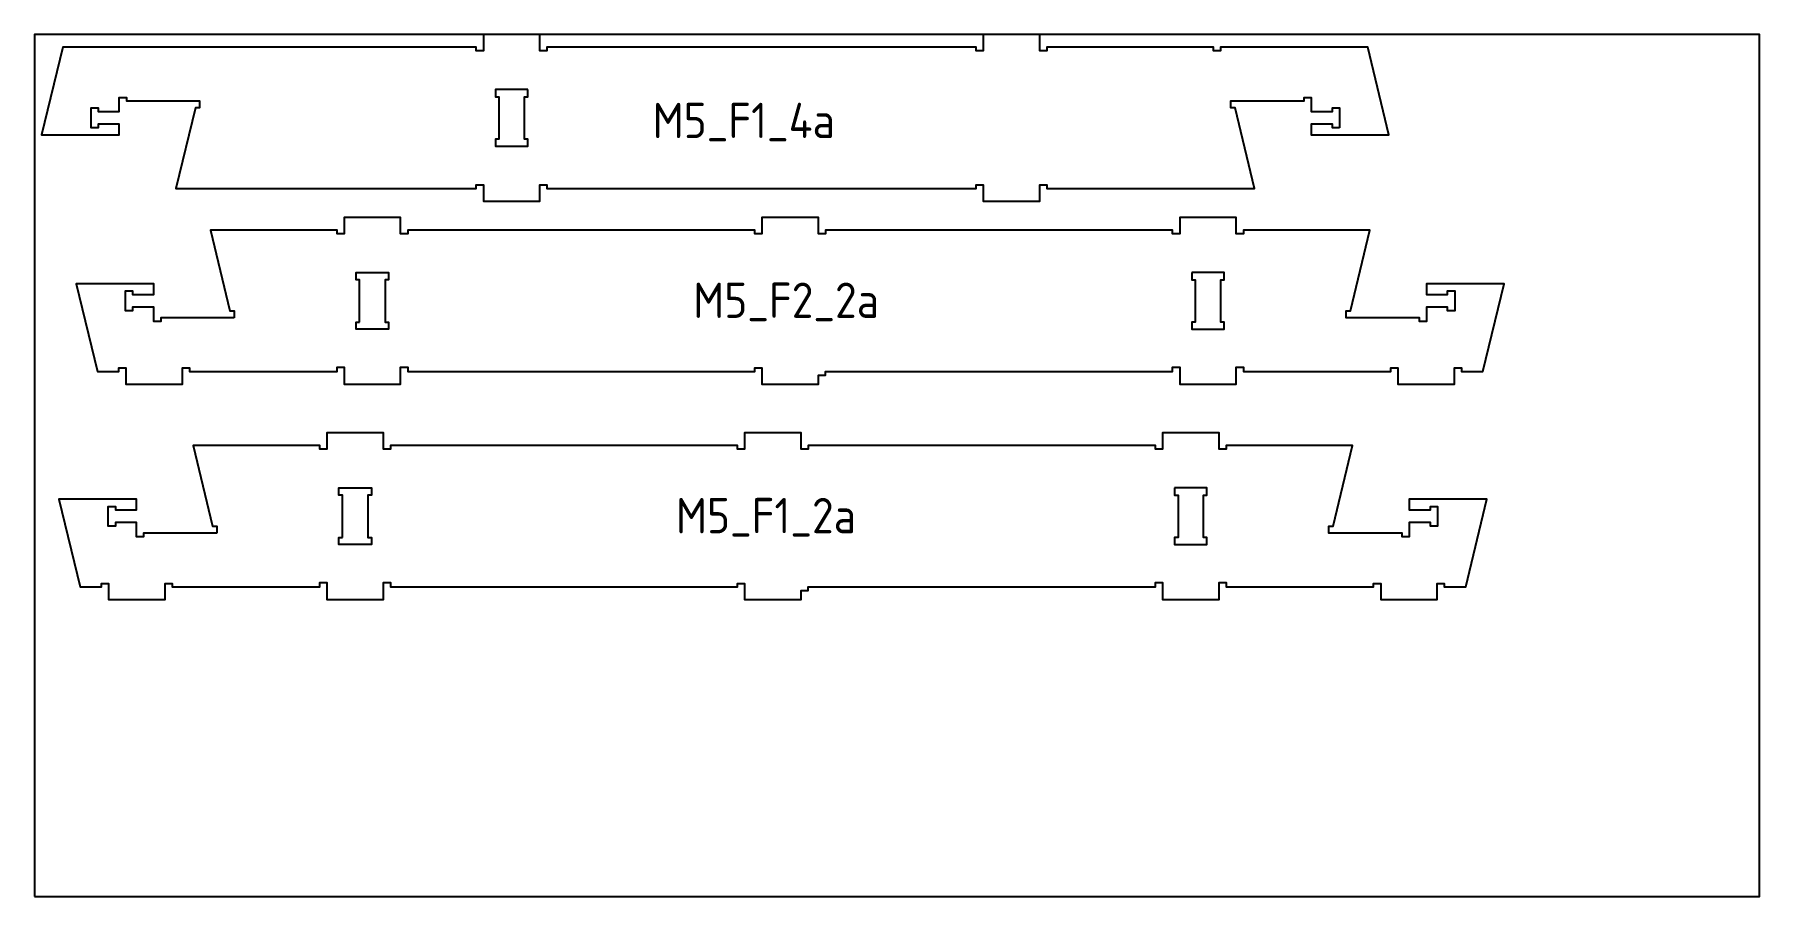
# Model space of a CAD drawing. Header units: millimetres. Extents: x -18174 to 50972, y 6312 to 16778.
# Drawn here: x -7348 to -4908, y 12913 to 14133 of the extents above; entities that cross this region are included whole.
import ezdxf

# ---------------------------------------------------------------- set-up
doc = ezdxf.new("R2010")
doc.units = ezdxf.units.MM
doc.header["$MEASUREMENT"] = 0
for name, color, linetype in [('freeswerk_CODES', 50, 'Continuous'), ('freeswerk_ELEMENTEN', 7, 'Continuous'), ('freeswerk_PLATEN', 3, 'Continuous')]:
    doc.layers.add(name, color=color, linetype=linetype)

msp = doc.modelspace()

# ---------------------------------------------------------------- linework, layer by layer
at = {"layer": 'freeswerk_ELEMENTEN'}
for points in [[(-5501.8, 14000.5), (-5511.8, 14000.5), (-5511.8, 14005.5), (-5541.8, 14005.5), (-5541.8, 13990.5), (-5431.8, 13990.5), (-5461.8, 14114.5), (-5670.1, 14114.5), (-5670.1, 14109.5), (-5680.1, 14109.5), (-5680.1, 14114.5), (-5915.8, 14114.5), (-5915.8, 14109.5), (-5925.8, 14109.5), (-5925.8, 14132.5), (-6005.8, 14132.5), (-6005.8, 14109.5), (-6015.8, 14109.5), (-6015.8, 14114.5), (-6622.8, 14114.5), (-6622.8, 14109.5), (-6632.8, 14109.5), (-6632.8, 14132.5), (-6712.8, 14132.5), (-6712.8, 14109.5), (-6722.8, 14109.5), (-6722.8, 14114.5), (-7307.7, 14114.5), (-7337.7, 13990.5), (-7227.7, 13990.5), (-7227.7, 14005.5), (-7257.7, 14005.5), (-7257.7, 14000.5), (-7267.7, 14000.5), (-7267.7, 14028.5), (-7257.7, 14028.5), (-7257.7, 14023.5), (-7227.7, 14023.5), (-7227.7, 14043.5), (-7217.7, 14043.5), (-7217.7, 14038.5), (-7114.1, 14038.5), (-7114.1, 14028.5), (-7120.1, 14028.5), (-7147.7, 13914.5), (-6722.8, 13914.5), (-6722.8, 13919.5), (-6712.8, 13919.5), (-6712.8, 13896.5), (-6632.8, 13896.5), (-6632.8, 13919.5), (-6622.8, 13919.5), (-6622.8, 13914.5), (-6015.8, 13914.5), (-6015.8, 13919.5), (-6005.8, 13919.5), (-6005.8, 13896.5), (-5925.8, 13896.5), (-5925.8, 13919.5), (-5915.8, 13919.5), (-5915.8, 13914.5), (-5621.8, 13914.5), (-5649.4, 14028.5), (-5655.3, 14028.5), (-5655.3, 14038.5), (-5551.8, 14038.5), (-5551.8, 14043.5), (-5541.8, 14043.5), (-5541.8, 14023.5), (-5511.8, 14023.5), (-5511.8, 14028.5), (-5501.8, 14028.5)], [(-6649.8, 14054.5), (-6695.8, 14054.5), (-6695.8, 14044.5), (-6690.8, 14044.5), (-6690.8, 13984.5), (-6695.8, 13984.5), (-6695.8, 13974.5), (-6649.8, 13974.5), (-6649.8, 13984.5), (-6654.8, 13984.5), (-6654.8, 14044.5), (-6649.8, 14044.5)], [(-7065.4, 13731.5), (-7168.9, 13731.5), (-7168.9, 13726.5), (-7178.9, 13726.5), (-7178.9, 13746.5), (-7208.9, 13746.5), (-7208.9, 13741.5), (-7218.9, 13741.5), (-7218.9, 13769.5), (-7208.9, 13769.5), (-7208.9, 13764.5), (-7178.9, 13764.5), (-7178.9, 13779.5), (-7288.9, 13779.5), (-7258.5, 13655.5), (-7228.5, 13655.5), (-7228.5, 13660.5), (-7218.5, 13660.5), (-7218.5, 13637.5), (-7138.5, 13637.5), (-7138.5, 13660.5), (-7128.5, 13660.5), (-7128.5, 13655.5), (-6919.8, 13655.5), (-6919.8, 13661.5), (-6909.8, 13661.5), (-6909.8, 13637.5), (-6829.8, 13637.5), (-6829.8, 13661.5), (-6819.8, 13661.5), (-6819.8, 13655.5), (-6328.8, 13655.5), (-6328.8, 13660.5), (-6318.8, 13660.5), (-6318.8, 13637.5), (-6238.8, 13637.5), (-6238.8, 13650.5), (-6228.8, 13650.5), (-6228.8, 13655.5), (-5737.8, 13655.5), (-5737.8, 13661.5), (-5727.8, 13661.5), (-5727.8, 13637.5), (-5647.8, 13637.5), (-5647.8, 13661.5), (-5637.8, 13661.5), (-5637.8, 13655.5), (-5429.1, 13655.5), (-5429.1, 13660.5), (-5419.1, 13660.5), (-5419.1, 13637.5), (-5339.1, 13637.5), (-5339.1, 13660.5), (-5329.1, 13660.5), (-5329.1, 13655.5), (-5298.8, 13655.5), (-5268.8, 13779.5), (-5378.8, 13779.5), (-5378.8, 13764.5), (-5348.8, 13764.5), (-5348.8, 13769.5), (-5338.8, 13769.5), (-5338.8, 13741.5), (-5348.8, 13741.5), (-5348.8, 13746.5), (-5378.8, 13746.5), (-5378.8, 13726.5), (-5388.8, 13726.5), (-5388.8, 13731.5), (-5492.4, 13731.5), (-5492.4, 13741.5), (-5486.4, 13741.5), (-5458.8, 13855.5), (-5637.8, 13855.5), (-5637.8, 13850.5), (-5647.8, 13850.5), (-5647.8, 13873.5), (-5727.8, 13873.5), (-5727.8, 13850.5), (-5737.8, 13850.5), (-5737.8, 13855.5), (-6228.8, 13855.5), (-6228.8, 13850.5), (-6238.8, 13850.5), (-6238.8, 13873.5), (-6318.8, 13873.5), (-6318.8, 13850.5), (-6328.8, 13850.5), (-6328.8, 13855.5), (-6819.8, 13855.5), (-6819.8, 13850.5), (-6829.8, 13850.5), (-6829.8, 13873.5), (-6909.8, 13873.5), (-6909.8, 13850.5), (-6919.8, 13850.5), (-6919.8, 13855.5), (-7098.9, 13855.5), (-7071.3, 13741.5), (-7065.4, 13741.5)], [(-6887.8, 13725.5), (-6887.8, 13785.5), (-6892.8, 13785.5), (-6892.8, 13795.5), (-6846.8, 13795.5), (-6846.8, 13785.5), (-6851.8, 13785.5), (-6851.8, 13725.5), (-6846.8, 13725.5), (-6846.8, 13715.5), (-6892.8, 13715.5), (-6892.8, 13725.5)], [(-5710.8, 13795.5), (-5710.8, 13785.5), (-5705.8, 13785.5), (-5705.8, 13725.5), (-5710.8, 13725.5), (-5710.8, 13715.5), (-5664.8, 13715.5), (-5664.8, 13725.5), (-5669.8, 13725.5), (-5669.8, 13785.5), (-5664.8, 13785.5), (-5664.8, 13795.5)], [(-7089.8, 13426.7), (-7193.3, 13426.7), (-7193.3, 13421.7), (-7203.3, 13421.7), (-7203.3, 13441.7), (-7233.3, 13441.7), (-7233.3, 13436.7), (-7243.3, 13436.7), (-7243.3, 13464.7), (-7233.3, 13464.7), (-7233.3, 13459.7), (-7203.3, 13459.7), (-7203.3, 13474.7), (-7313.3, 13474.7), (-7282.9, 13350.7), (-7252.9, 13350.7), (-7252.9, 13355.7), (-7242.9, 13355.7), (-7242.9, 13332.7), (-7162.9, 13332.7), (-7162.9, 13355.7), (-7152.9, 13355.7), (-7152.9, 13350.7), (-6944.2, 13350.7), (-6944.2, 13356.7), (-6934.2, 13356.7), (-6934.2, 13332.7), (-6854.2, 13332.7), (-6854.2, 13356.7), (-6844.2, 13356.7), (-6844.2, 13350.7), (-6353.2, 13350.7), (-6353.2, 13355.7), (-6343.2, 13355.7), (-6343.2, 13332.7), (-6263.2, 13332.7), (-6263.2, 13345.7), (-6253.2, 13345.7), (-6253.2, 13350.7), (-5762.2, 13350.7), (-5762.2, 13356.7), (-5752.2, 13356.7), (-5752.2, 13332.7), (-5672.2, 13332.7), (-5672.2, 13356.7), (-5662.2, 13356.7), (-5662.2, 13350.7), (-5453.5, 13350.7), (-5453.5, 13355.7), (-5443.5, 13355.7), (-5443.5, 13332.7), (-5363.5, 13332.7), (-5363.5, 13355.7), (-5353.5, 13355.7), (-5353.5, 13350.7), (-5323.2, 13350.7), (-5293.2, 13474.7), (-5403.2, 13474.7), (-5403.2, 13459.7), (-5373.2, 13459.7), (-5373.2, 13464.7), (-5363.2, 13464.7), (-5363.2, 13436.7), (-5373.2, 13436.7), (-5373.2, 13441.7), (-5403.2, 13441.7), (-5403.2, 13421.7), (-5413.2, 13421.7), (-5413.2, 13426.7), (-5516.8, 13426.7), (-5516.8, 13436.7), (-5510.8, 13436.7), (-5483.2, 13550.7), (-5662.2, 13550.7), (-5662.2, 13545.7), (-5672.2, 13545.7), (-5672.2, 13568.7), (-5752.2, 13568.7), (-5752.2, 13545.7), (-5762.2, 13545.7), (-5762.2, 13550.7), (-6253.2, 13550.7), (-6253.2, 13545.7), (-6263.2, 13545.7), (-6263.2, 13568.7), (-6343.2, 13568.7), (-6343.2, 13545.7), (-6353.2, 13545.7), (-6353.2, 13550.7), (-6844.2, 13550.7), (-6844.2, 13545.7), (-6854.2, 13545.7), (-6854.2, 13568.7), (-6934.2, 13568.7), (-6934.2, 13545.7), (-6944.2, 13545.7), (-6944.2, 13550.7), (-7123.3, 13550.7), (-7095.7, 13436.7), (-7089.8, 13436.7)], [(-6912.2, 13420.7), (-6912.2, 13480.7), (-6917.2, 13480.7), (-6917.2, 13490.7), (-6871.2, 13490.7), (-6871.2, 13480.7), (-6876.2, 13480.7), (-6876.2, 13420.7), (-6871.2, 13420.7), (-6871.2, 13410.7), (-6917.2, 13410.7), (-6917.2, 13420.7)], [(-5735.2, 13490.7), (-5735.2, 13480.7), (-5730.2, 13480.7), (-5730.2, 13420.7), (-5735.2, 13420.7), (-5735.2, 13410.7), (-5689.2, 13410.7), (-5689.2, 13420.7), (-5694.2, 13420.7), (-5694.2, 13480.7), (-5689.2, 13480.7), (-5689.2, 13490.7)]]:
    msp.add_lwpolyline(points, close=True, dxfattribs=at)
at = {"layer": 'freeswerk_PLATEN'}
msp.add_lwpolyline([(-7347.7, 12912.5), (-4907.7, 12912.5), (-4907.7, 14132.5), (-7347.7, 14132.5)], close=True, dxfattribs=at)

# ---------------------------------------------------------------- texts
at = {"layer": 'freeswerk_CODES', "char_height": 50, "attachment_point": 1}
for s, insert in [('{\\Fiso|c0;M5_F1_4a}', (-6473.3, 14035.9)), ('{\\Fiso|c0;M5_F2_2a}', (-6415.9, 13781.4)), ('{\\Fiso|c0;M5_F1_2a}', (-6440.3, 13476.6))]:
    msp.add_mtext_dynamic_manual_height_columns(s, width=318.081, gutter_width=1456.3, heights=[0], dxfattribs=dict(at, insert=insert))

doc.saveas('drawing.dxf')
